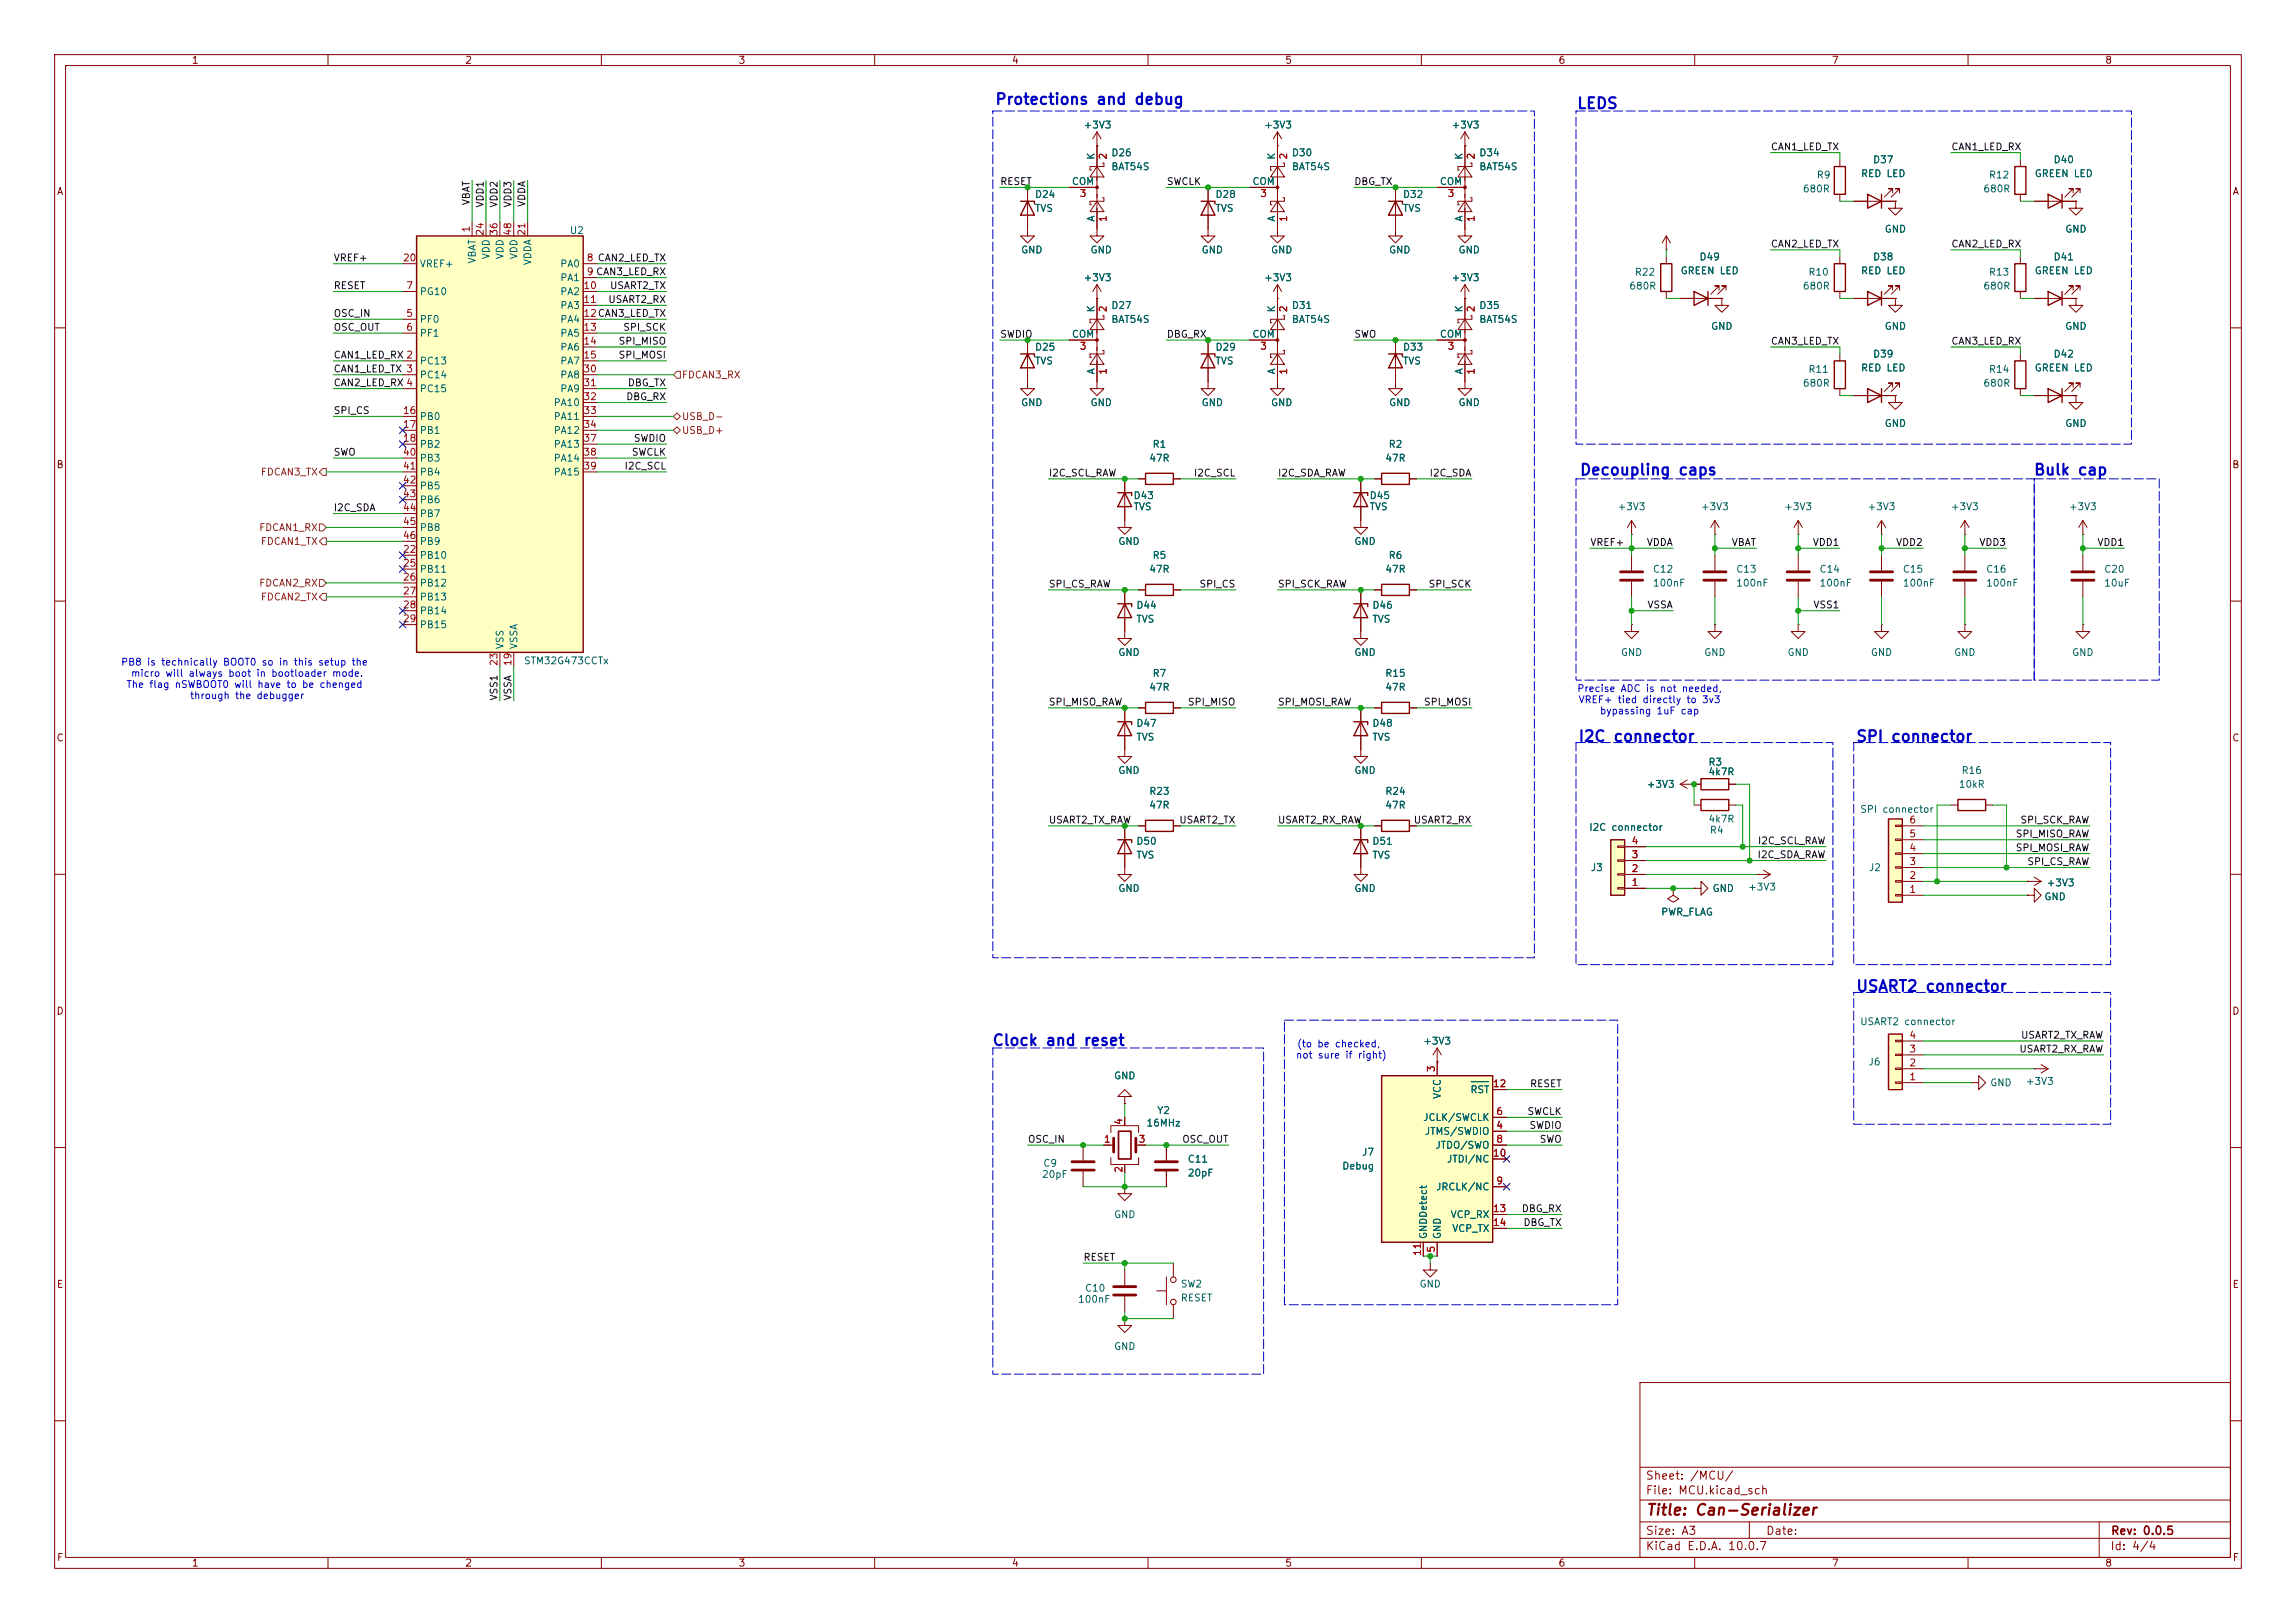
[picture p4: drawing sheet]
<svg xmlns="http://www.w3.org/2000/svg" width="420mm" height="297mm" viewBox="0 0 420 297" stroke-linecap="round" stroke-linejoin="round" font-family="sans-serif">
<defs><g id="words">
<g font-size="2" fill="#0000c2">
<text x="181.9" y="19.6">Protections and debug</text>
<text x="288.4" y="20.4">LEDS</text>
<text x="288.9" y="87.5">Decoupling caps</text>
<text x="371.9" y="87.5">Bulk cap</text>
<text x="288.6" y="136.2">I2C connector</text>
<text x="339.4" y="136.2">SPI connector</text>
<text x="339.4" y="182">USART2 connector</text>
<text x="181.4" y="191.9">Clock and reset</text>
</g>
<text font-size="2" fill="#840000" x="301" y="277.8">Title: Can-Serializer</text>
<g font-size="1.5" fill="#840000">
<text x="300.9" y="273.8">File: MCU.kicad_sch</text>
<text x="300.9" y="271.1">Sheet: /MCU/</text>
<text x="300.9" y="281.2">Size: A3</text>
<text x="322.9" y="281.2">Date:</text>
<text x="386" y="281.2">Rev: 0.0.5</text>
<text x="300.9" y="284">KiCad E.D.A. 10.0.7</text>
<text x="385.9" y="284">Id: 4/4</text>
</g>
<g font-size="1.3" fill="#840000">
<text x="35" y="12">1</text>
<text x="85" y="12">2</text>
<text x="135" y="12">3</text>
<text x="185" y="12">4</text>
<text x="235" y="12">5</text>
<text x="285" y="12">6</text>
<text x="335" y="12">7</text>
<text x="385" y="12">8</text>
<text x="10.3" y="36">A</text>
<text x="408.3" y="36">A</text>
<text x="10.2" y="86">B</text>
<text x="408.2" y="86">B</text>
<text x="10.2" y="136">C</text>
<text x="408.2" y="136">C</text>
<text x="10.2" y="186">D</text>
<text x="408.2" y="186">D</text>
<text x="10.3" y="236">E</text>
<text x="408.3" y="236">E</text>
<text x="10.3" y="286">F</text>
<text x="35" y="287">1</text>
<text x="85" y="287">2</text>
<text x="135" y="287">3</text>
<text x="185" y="287">4</text>
<text x="235" y="287">5</text>
<text x="285" y="287">6</text>
<text x="335" y="287">7</text>
<text x="385" y="287">8</text>
<text x="408.3" y="286">F</text>
</g>
<g font-size="1.3" fill="#006464">
<text x="198.1" y="23.8">+3V3</text>
<text x="231.1" y="23.8">+3V3</text>
<text x="265.4" y="23.8">+3V3</text>
<text x="200.5" y="29.3" transform="rotate(-90 200.5 29.3)">K</text>
<text x="203.2" y="28.9">D26</text>
<text x="233.5" y="29.3" transform="rotate(-90 233.5 29.3)">K</text>
<text x="236.2" y="28.9">D30</text>
<text x="267.8" y="29.3" transform="rotate(-90 267.8 29.3)">K</text>
<text x="270.5" y="28.9">D34</text>
<text x="196" y="34.2">COM</text>
<text x="203.2" y="31.4">BAT54S</text>
<text x="229" y="34.2">COM</text>
<text x="236.2" y="31.4">BAT54S</text>
<text x="263.3" y="34.2">COM</text>
<text x="270.5" y="31.4">BAT54S</text>
<text x="329.7" y="35.5">680R</text>
<text x="332.2" y="33">R9</text>
<text x="340.3" y="32.7">RED LED</text>
<text x="342.5" y="30.2">D37</text>
<text x="362.7" y="35.5">680R</text>
<text x="363.7" y="33">R12</text>
<text x="372.1" y="32.7">GREEN LED</text>
<text x="375.5" y="30.2">D40</text>
<text x="189.2" y="36.5">D24</text>
<text x="189.2" y="39.1">TVS</text>
<text x="200.5" y="40.7" transform="rotate(-90 200.5 40.7)">A</text>
<text x="222.2" y="36.5">D28</text>
<text x="222.2" y="39.1">TVS</text>
<text x="233.5" y="40.7" transform="rotate(-90 233.5 40.7)">A</text>
<text x="256.5" y="36.5">D32</text>
<text x="256.5" y="39.1">TVS</text>
<text x="267.8" y="40.7" transform="rotate(-90 267.8 40.7)">A</text>
<text x="89.9" y="47.5" transform="rotate(-90 89.9 47.5)">VDD</text>
<text x="92.4" y="47.5" transform="rotate(-90 92.4 47.5)">VDD</text>
<text x="94.9" y="47.5" transform="rotate(-90 94.9 47.5)">VDD</text>
<text x="104.1" y="43.1">U2</text>
<text x="186.7" y="46.7">GND</text>
<text x="199.4" y="46.7">GND</text>
<text x="219.7" y="46.7">GND</text>
<text x="232.4" y="46.7">GND</text>
<text x="254" y="46.7">GND</text>
<text x="266.7" y="46.7">GND</text>
<text x="310.8" y="48">D49</text>
<text x="342.5" y="48">D38</text>
<text x="344.6" y="42.9">GND</text>
<text x="375.5" y="48">D41</text>
<text x="377.7" y="42.9">GND</text>
<text x="76.7" y="49.2">VREF+</text>
<text x="87.3" y="48.3" transform="rotate(-90 87.3 48.3)">VBAT</text>
<text x="97.5" y="48.6" transform="rotate(-90 97.5 48.6)">VDDA</text>
<text x="102.4" y="49.2">PA0</text>
<text x="102.4" y="51.8">PA1</text>
<text x="198.1" y="51.8">+3V3</text>
<text x="231.1" y="51.8">+3V3</text>
<text x="265.4" y="51.8">+3V3</text>
<text x="297.9" y="53.3">680R</text>
<text x="298.9" y="50.7">R22</text>
<text x="307.3" y="50.5">GREEN LED</text>
<text x="329.7" y="53.3">680R</text>
<text x="330.7" y="50.7">R10</text>
<text x="340.3" y="50.5">RED LED</text>
<text x="362.7" y="53.3">680R</text>
<text x="363.7" y="50.7">R13</text>
<text x="372.1" y="50.5">GREEN LED</text>
<text x="76.7" y="59.4">PF0</text>
<text x="76.7" y="54.3">PG10</text>
<text x="102.4" y="54.3">PA2</text>
<text x="102.4" y="56.8">PA3</text>
<text x="102.4" y="59.4">PA4</text>
<text x="200.5" y="57.3" transform="rotate(-90 200.5 57.3)">K</text>
<text x="203.2" y="56.8">D27</text>
<text x="203.2" y="59.4">BAT54S</text>
<text x="233.5" y="57.3" transform="rotate(-90 233.5 57.3)">K</text>
<text x="236.2" y="56.8">D31</text>
<text x="236.2" y="59.4">BAT54S</text>
<text x="267.8" y="57.3" transform="rotate(-90 267.8 57.3)">K</text>
<text x="270.5" y="56.8">D35</text>
<text x="270.5" y="59.4">BAT54S</text>
<text x="76.7" y="61.9">PF1</text>
<text x="102.4" y="61.9">PA5</text>
<text x="102.4" y="64.5">PA6</text>
<text x="189.2" y="64.5">D25</text>
<text x="196" y="62.1">COM</text>
<text x="222.2" y="64.5">D29</text>
<text x="229" y="62.1">COM</text>
<text x="256.5" y="64.5">D33</text>
<text x="263.3" y="62.1">COM</text>
<text x="312.9" y="60.7">GND</text>
<text x="342.5" y="65.7">D39</text>
<text x="344.6" y="60.7">GND</text>
<text x="375.5" y="65.7">D42</text>
<text x="377.7" y="60.7">GND</text>
<text x="76.7" y="67">PC13</text>
<text x="76.7" y="69.5">PC14</text>
<text x="102.4" y="67">PA7</text>
<text x="102.4" y="69.5">PA8</text>
<text x="189.2" y="67">TVS</text>
<text x="200.5" y="68.6" transform="rotate(-90 200.5 68.6)">A</text>
<text x="222.2" y="67">TVS</text>
<text x="233.5" y="68.6" transform="rotate(-90 233.5 68.6)">A</text>
<text x="256.5" y="67">TVS</text>
<text x="267.8" y="68.6" transform="rotate(-90 267.8 68.6)">A</text>
<text x="329.7" y="71.1">680R</text>
<text x="330.7" y="68.5">R11</text>
<text x="340.3" y="68.3">RED LED</text>
<text x="362.7" y="71.1">680R</text>
<text x="363.7" y="68.5">R14</text>
<text x="372.1" y="68.3">GREEN LED</text>
<text x="76.7" y="72.1">PC15</text>
<text x="76.7" y="77.2">PB0</text>
<text x="101.2" y="74.6">PA10</text>
<text x="101.2" y="77.2">PA11</text>
<text x="102.4" y="72.1">PA9</text>
<text x="186.7" y="74.6">GND</text>
<text x="199.4" y="74.6">GND</text>
<text x="219.7" y="74.6">GND</text>
<text x="232.4" y="74.6">GND</text>
<text x="254" y="74.6">GND</text>
<text x="266.7" y="74.6">GND</text>
<text x="76.7" y="79.7">PB1</text>
<text x="76.7" y="82.2">PB2</text>
<text x="101.2" y="79.7">PA12</text>
<text x="101.2" y="82.2">PA13</text>
<text x="210.7" y="82.2">R1</text>
<text x="253.9" y="82.2">R2</text>
<text x="344.6" y="78.4">GND</text>
<text x="377.7" y="78.4">GND</text>
<text x="76.7" y="84.8">PB3</text>
<text x="76.7" y="87.3">PB4</text>
<text x="76.7" y="89.9">PB5</text>
<text x="101.2" y="84.8">PA14</text>
<text x="101.2" y="87.3">PA15</text>
<text x="210.1" y="84.8">47R</text>
<text x="253.3" y="84.8">47R</text>
<text x="76.7" y="92.4">PB6</text>
<text x="76.7" y="94.9">PB7</text>
<text x="207.2" y="91.6">D43</text>
<text x="207.2" y="93.7">TVS</text>
<text x="250.4" y="91.6">D45</text>
<text x="250.4" y="93.7">TVS</text>
<text x="295.8" y="93.7">+3V3</text>
<text x="311" y="93.7">+3V3</text>
<text x="326.3" y="93.7">+3V3</text>
<text x="341.5" y="93.7">+3V3</text>
<text x="356.7" y="93.7">+3V3</text>
<text x="378.3" y="93.7">+3V3</text>
<text x="76.7" y="97.5">PB8</text>
<text x="76.7" y="100">PB9</text>
<text x="204.5" y="100">GND</text>
<text x="247.6" y="100">GND</text>
<text x="76.7" y="102.6">PB10</text>
<text x="76.7" y="105.1">PB11</text>
<text x="76.7" y="107.6">PB12</text>
<text x="210.1" y="105.1">47R</text>
<text x="210.7" y="102.6">R5</text>
<text x="253.3" y="105.1">47R</text>
<text x="253.9" y="102.6">R6</text>
<text x="302.2" y="105.1">C12</text>
<text x="302.2" y="107.6">100nF</text>
<text x="317.5" y="105.1">C13</text>
<text x="317.5" y="107.6">100nF</text>
<text x="332.7" y="105.1">C14</text>
<text x="332.7" y="107.6">100nF</text>
<text x="348" y="105.1">C15</text>
<text x="348" y="107.6">100nF</text>
<text x="363.2" y="105.1">C16</text>
<text x="363.2" y="107.6">100nF</text>
<text x="384.8" y="105.1">C20</text>
<text x="384.8" y="107.6">10uF</text>
<text x="76.7" y="110.2">PB13</text>
<text x="76.7" y="112.7">PB14</text>
<text x="207.8" y="111.7">D44</text>
<text x="250.9" y="111.7">D46</text>
<text x="76.7" y="115.3">PB15</text>
<text x="92.4" y="118.9" transform="rotate(-90 92.4 118.9)">VSS</text>
<text x="94.9" y="118.9" transform="rotate(-90 94.9 118.9)">VSSA</text>
<text x="207.8" y="114.2">TVS</text>
<text x="250.9" y="114.2">TVS</text>
<text x="95.7" y="121.9">STM32G473CCTx</text>
<text x="204.5" y="120.3">GND</text>
<text x="210.7" y="124.2">R7</text>
<text x="247.6" y="120.3">GND</text>
<text x="253.3" y="124.2">R15</text>
<text x="296.4" y="120.3">GND</text>
<text x="311.6" y="120.3">GND</text>
<text x="326.9" y="120.3">GND</text>
<text x="342.1" y="120.3">GND</text>
<text x="357.3" y="120.3">GND</text>
<text x="378.9" y="120.3">GND</text>
<text x="210.1" y="126.7">47R</text>
<text x="253.3" y="126.7">47R</text>
<text x="207.8" y="133.3">D47</text>
<text x="207.8" y="135.8">TVS</text>
<text x="250.9" y="133.3">D48</text>
<text x="250.9" y="135.8">TVS</text>
<text x="204.5" y="141.9">GND</text>
<text x="247.6" y="141.9">GND</text>
<text x="312.4" y="140.4">R3</text>
<text x="312.4" y="142.2">4k7R</text>
<text x="358.7" y="141.9">R16</text>
<text x="210.1" y="145.7">R23</text>
<text x="210.1" y="148.3">47R</text>
<text x="253.3" y="145.7">R24</text>
<text x="253.3" y="148.3">47R</text>
<text x="301.1" y="144.5">+3V3</text>
<text x="340.2" y="149">SPI connector</text>
<text x="358.2" y="144.5">10kR</text>
<text x="207.8" y="154.9">D50</text>
<text x="250.9" y="154.9">D51</text>
<text x="290.6" y="152.3">I2C connector</text>
<text x="312.4" y="150.8">4k7R</text>
<text x="312.7" y="152.9">R4</text>
<text x="207.8" y="157.4">TVS</text>
<text x="250.9" y="157.4">TVS</text>
<text x="290.9" y="159.7">J3</text>
<text x="341.8" y="159.7">J2</text>
<text x="204.5" y="163.5">GND</text>
<text x="247.6" y="163.5">GND</text>
<text x="303.8" y="167.8">PWR_FLAG</text>
<text x="313.2" y="163.5">GND</text>
<text x="319.7" y="163.3">+3V3</text>
<text x="373.9" y="165">GND</text>
<text x="374.3" y="162.5">+3V3</text>
<text x="260.2" y="191.5">+3V3</text>
<text x="340.2" y="187.9">USART2 connector</text>
<text x="203.7" y="197.8">GND</text>
<text x="341.7" y="195.3">J6</text>
<text x="263.9" y="201.2" transform="rotate(-90 263.9 201.2)">VCC</text>
<text x="268.9" y="200.4">RST</text>
<text x="364" y="199.1">GND</text>
<text x="370.5" y="198.8">+3V3</text>
<text x="209.6" y="206.4">16MHz</text>
<text x="211.6" y="204.2">Y2</text>
<text x="260.2" y="205.4">JCLK/SWCLK</text>
<text x="260.5" y="208">JTMS/SWDIO</text>
<text x="190.5" y="215.8">20pF</text>
<text x="190.7" y="213.8">C9</text>
<text x="217.2" y="213.1">C11</text>
<text x="217.2" y="215.6">20pF</text>
<text x="245.4" y="214.3">Debug</text>
<text x="249" y="211.8">J7</text>
<text x="262.5" y="210.5">JTDO/SWO</text>
<text x="264.6" y="213.1">JTDI/NC</text>
<text x="262.6" y="218.1">JRCLK/NC</text>
<text x="203.7" y="223.2">GND</text>
<text x="261.3" y="226.8" transform="rotate(-90 261.3 226.8)">GNDDetect</text>
<text x="263.9" y="226.8" transform="rotate(-90 263.9 226.8)">GND</text>
<text x="265.2" y="223.2">VCP_RX</text>
<text x="265.5" y="225.8">VCP_TX</text>
<text x="197.1" y="238.7">100nF</text>
<text x="198.4" y="236.7">C10</text>
<text x="215.9" y="235.9">SW2</text>
<text x="215.9" y="238.5">RESET</text>
<text x="259.6" y="235.9">GND</text>
<text x="203.7" y="247.3">GND</text>
</g>
<g font-size="1.3" fill="#a90000">
<text x="202.7" y="29.3" transform="rotate(-90 202.7 29.3)">2</text>
<text x="235.7" y="29.3" transform="rotate(-90 235.7 29.3)">2</text>
<text x="270" y="29.3" transform="rotate(-90 270 29.3)">2</text>
<text x="197.4" y="36.4">3</text>
<text x="202.7" y="40.7" transform="rotate(-90 202.7 40.7)">1</text>
<text x="230.4" y="36.4">3</text>
<text x="235.7" y="40.7" transform="rotate(-90 235.7 40.7)">1</text>
<text x="264.7" y="36.4">3</text>
<text x="270" y="40.7" transform="rotate(-90 270 40.7)">1</text>
<text x="86.2" y="42.6" transform="rotate(-90 86.2 42.6)">1</text>
<text x="88.8" y="43.2" transform="rotate(-90 88.8 43.2)">24</text>
<text x="91.3" y="43.2" transform="rotate(-90 91.3 43.2)">36</text>
<text x="93.8" y="43.2" transform="rotate(-90 93.8 43.2)">48</text>
<text x="96.4" y="43.2" transform="rotate(-90 96.4 43.2)">21</text>
<text x="73.6" y="48.1">20</text>
<text x="74.2" y="53.2">7</text>
<text x="106.6" y="53.2">10</text>
<text x="107.2" y="48.1">8 CAN2_LED_TX</text>
<text x="107.2" y="50.7">9 CAN3_LED_RX</text>
<text x="74.2" y="58.3">5</text>
<text x="106.6" y="55.7">11</text>
<text x="106.6" y="58.3">12CAN3_LED_TX</text>
<text x="202.7" y="57.2" transform="rotate(-90 202.7 57.2)">2</text>
<text x="235.7" y="57.2" transform="rotate(-90 235.7 57.2)">2</text>
<text x="270" y="57.2" transform="rotate(-90 270 57.2)">2</text>
<text x="74.2" y="60.8">6</text>
<text x="106.6" y="60.8">13</text>
<text x="106.6" y="63.4">14</text>
<text x="106.6" y="65.9">15</text>
<text x="197.4" y="64.3">3</text>
<text x="230.4" y="64.3">3</text>
<text x="264.7" y="64.3">3</text>
<text x="106.6" y="68.4">30</text>
<text x="106.6" y="71">31</text>
<text x="202.7" y="68.7" transform="rotate(-90 202.7 68.7)">1</text>
<text x="235.7" y="68.7" transform="rotate(-90 235.7 68.7)">1</text>
<text x="270" y="68.7" transform="rotate(-90 270 68.7)">1</text>
<text x="73.6" y="76.1">16</text>
<text x="106.6" y="73.5">32</text>
<text x="106.6" y="76.1">33</text>
<text x="73.6" y="78.6">17</text>
<text x="73.6" y="81.1">18</text>
<text x="73.6" y="83.7">40</text>
<text x="106.6" y="78.6">34</text>
<text x="106.6" y="81.1">37</text>
<text x="106.6" y="83.7">38</text>
<text x="73.6" y="86.2">41</text>
<text x="73.6" y="88.8">42</text>
<text x="106.6" y="86.2">39</text>
<text x="73.6" y="91.3">43</text>
<text x="73.6" y="93.8">44</text>
<text x="73.6" y="101.5">22</text>
<text x="73.6" y="96.4">45</text>
<text x="73.6" y="98.9">46</text>
<text x="73.6" y="104">25</text>
<text x="73.6" y="106.5">26</text>
<text x="73.6" y="109.1">27</text>
<text x="73.6" y="111.6">28</text>
<text x="73.6" y="114.2">29</text>
<text x="91.3" y="122" transform="rotate(-90 91.3 122)">23</text>
<text x="93.8" y="122" transform="rotate(-90 93.8 122)">19</text>
<text x="298.4" y="154.8">4</text>
<text x="349.2" y="153.5">5</text>
<text x="349.2" y="151">6</text>
<text x="298.4" y="159.9">2</text>
<text x="298.4" y="157.3">3</text>
<text x="349.2" y="161.2">2</text>
<text x="349.2" y="158.6">3</text>
<text x="349.2" y="156.1">4</text>
<text x="298.4" y="162.4">1</text>
<text x="349.2" y="163.7">1</text>
<text x="349.2" y="190.4">4</text>
<text x="262.8" y="196.3" transform="rotate(-90 262.8 196.3)">3</text>
<text x="349.2" y="198">1</text>
<text x="349.2" y="195.4">2</text>
<text x="349.2" y="192.9">3</text>
<text x="273" y="199.3">12</text>
<text x="201.8" y="209.4">1</text>
<text x="205.6" y="206" transform="rotate(-90 205.6 206)">4</text>
<text x="208.2" y="209.4">3</text>
<text x="273.6" y="206.9">4</text>
<text x="273.6" y="204.3">6</text>
<text x="273.6" y="209.4">8</text>
<text x="205.6" y="214.7" transform="rotate(-90 205.6 214.7)">2</text>
<text x="273" y="212">10</text>
<text x="273.6" y="217">9</text>
<text x="273" y="222.1">13</text>
<text x="273" y="224.7">14</text>
<text x="260.2" y="229.9" transform="rotate(-90 260.2 229.9)">11</text>
<text x="262.8" y="229.3" transform="rotate(-90 262.8 229.3)">5</text>
</g>
<g font-size="1.3" fill="#0f0f0f">
<text x="323.8" y="27.8">CAN1_LED_TX</text>
<text x="356.8" y="27.8">CAN1_LED_RX</text>
<text x="182.9" y="34.2">RESET</text>
<text x="213.3" y="34.2">SWCLK</text>
<text x="247.6" y="34.2">DBG_TX</text>
<text x="86.2" y="37.7" transform="rotate(-90 86.2 37.7)">VBAT</text>
<text x="88.8" y="38.1" transform="rotate(-90 88.8 38.1)">VDD1</text>
<text x="91.3" y="38.1" transform="rotate(-90 91.3 38.1)">VDD2</text>
<text x="93.9" y="38.1" transform="rotate(-90 93.9 38.1)">VDD3</text>
<text x="96.4" y="38" transform="rotate(-90 96.4 38)">VDDA</text>
<text x="323.8" y="45.6">CAN2_LED_TX</text>
<text x="356.8" y="45.6">CAN2_LED_RX</text>
<text x="60.9" y="48.1">VREF+</text>
<text x="60.9" y="53.2">RESET</text>
<text x="111.5" y="53.2">USART2_TX</text>
<text x="60.9" y="58.3">OSC_IN</text>
<text x="111.2" y="55.8">USART2_RX</text>
<text x="60.9" y="65.9">CAN1_LED_RX 2</text>
<text x="60.9" y="60.8">OSC_OUT</text>
<text x="113" y="65.9">SPI_MOSI</text>
<text x="113" y="63.4">SPI_MISO</text>
<text x="113.9" y="60.8">SPI_SCK</text>
<text x="182.9" y="62.1">SWDIO</text>
<text x="213.3" y="62.1">DBG_RX</text>
<text x="247.6" y="62.1">SWO</text>
<text x="323.8" y="63.4">CAN3_LED_TX</text>
<text x="356.8" y="63.4">CAN3_LED_RX</text>
<text x="60.9" y="68.5">CAN1_LED_TX 3</text>
<text x="60.9" y="71">CAN2_LED_RX 4</text>
<text x="114.7" y="71">DBG_TX</text>
<text x="60.9" y="76.1">SPI_CS</text>
<text x="114.4" y="73.5">DBG_RX</text>
<text x="60.9" y="83.7">SWO</text>
<text x="115.5" y="83.7">SWCLK</text>
<text x="115.8" y="81.2">SWDIO</text>
<text x="114.1" y="86.2">I2C_SCL</text>
<text x="191.7" y="87.5">I2C_SCL_RAW</text>
<text x="218.3" y="87.5">I2C_SCL</text>
<text x="233.7" y="87.5">I2C_SDA_RAW</text>
<text x="261.4" y="87.5">I2C_SDA</text>
<text x="60.9" y="93.9">I2C_SDA</text>
<text x="290.8" y="100.2">VREF+</text>
<text x="301.1" y="100.2">VDDA</text>
<text x="316.7" y="100.2">VBAT</text>
<text x="331.5" y="100.2">VDD1</text>
<text x="346.7" y="100.2">VDD2</text>
<text x="362" y="100.2">VDD3</text>
<text x="383.6" y="100.2">VDD1</text>
<text x="191.7" y="107.8">SPI_CS_RAW</text>
<text x="219.3" y="107.8">SPI_CS</text>
<text x="233.7" y="107.8">SPI_SCK_RAW</text>
<text x="261.2" y="107.8">SPI_SCK</text>
<text x="301.2" y="111.6">VSSA</text>
<text x="331.6" y="111.6">VSS1</text>
<text x="91.3" y="128.3" transform="rotate(-90 91.3 128.3)">VSS1</text>
<text x="93.9" y="128.3" transform="rotate(-90 93.9 128.3)">VSSA</text>
<text x="191.7" y="129.4">SPI_MISO_RAW</text>
<text x="217.2" y="129.4">SPI_MISO</text>
<text x="233.7" y="129.4">SPI_MOSI_RAW</text>
<text x="260.4" y="129.4">SPI_MOSI</text>
<text x="191.7" y="151">USART2_TX_RAW</text>
<text x="215.6" y="151">USART2_TX</text>
<text x="233.7" y="151">USART2_RX_RAW</text>
<text x="258.5" y="151">USART2_RX</text>
<text x="321.4" y="154.8">I2C_SCL_RAW</text>
<text x="368.6" y="153.5">SPI_MISO_RAW</text>
<text x="369.5" y="151">SPI_SCK_RAW</text>
<text x="321.4" y="157.4">I2C_SDA_RAW</text>
<text x="368.6" y="156.1">SPI_MOSI_RAW</text>
<text x="370.7" y="158.6">SPI_CS_RAW</text>
<text x="369.6" y="190.4">USART2_TX_RAW</text>
<text x="369.3" y="192.9">USART2_RX_RAW</text>
<text x="279.8" y="199.3">RESET</text>
<text x="187.9" y="209.4">OSC_IN</text>
<text x="216.2" y="209.4">OSC_OUT</text>
<text x="279.3" y="204.3">SWCLK</text>
<text x="279.7" y="206.9">SWDIO</text>
<text x="281.5" y="209.4">SWO</text>
<text x="278.3" y="222.1">DBG_RX</text>
<text x="278.6" y="224.7">DBG_TX</text>
<text x="198.1" y="231">RESET</text>
</g>
<g font-size="1.3" fill="#725600">
<text x="124.6" y="69.5">FDCAN3_RX</text>
<text x="124.6" y="77.2">USB_D-</text>
<text x="124.6" y="79.7">USB_D+</text>
<text x="47.6" y="87.3">FDCAN3_TX</text>
<text x="47.3" y="97.5">FDCAN1_RX</text>
<text x="47.6" y="100">FDCAN1_TX</text>
<text x="47.3" y="107.6">FDCAN2_RX</text>
<text x="47.6" y="110.2">FDCAN2_TX</text>
</g>
<g font-size="1.3" fill="#0000c2">
<text x="22" y="122.1">PB8 is technically BOOT0 so in this setup the</text>
<text x="23.9" y="124.2">micro will always boot in bootloader mode.</text>
<text x="23" y="126.2">The flag nSWBOOT0 will have to be chenged</text>
<text x="34.7" y="128.2">through the debugger</text>
<text x="288.4" y="126.9">Precise ADC is not needed,</text>
<text x="288.7" y="129">VREF+ tied directly to 3v3</text>
<text x="292.6" y="131">bypassing 1uF cap</text>
<text x="237.2" y="192">(to be checked,</text>
<text x="237" y="194">not sure if right)</text>
</g>
</g></defs>
<g fill="none" stroke="#840000" stroke-width=".18">
<path d="M10 10h400v277h-400zM12 12h396v273h-396zM60 10v2M110 10v2M160 10v2M210 10v2M260 10v2M310 10v2M360 10v2M233.7 26.7h.1M233.7 24.1l-.8 1.3M233.7 24.1l.7 1.3"/>
<path d="M233.7 24.1v2.6M262.9 34.3h5.1M268 36.8l1.2 1.9h-2.5zM268 30.5l1.2 1.9h-2.5zM268 26.7v15.2M269 36.2h.2v.6h-2.5v.7h.3M269 29.8h.2v.7h-2.5v.6h.3M221 41.9v1.3h-1.3l1.3 1.3 1.2-1.3h-1.2M10 60h2M408 60h2M10 110h2M298.4 101.6v2.8"/>
<path d="M298.4 106.4v2.8M328.9 101.6v2.8M328.9 106.4v2.8M408 110h2M10 160h2M408 160h2M10 210h2M408 210h2M300 253h108v32h-108zM10 260h2M300 278.5h108M300 274.5h108"/>
<path d="M300 268.5h108M320 278.5v3M384 278.5v6.5M408 260h2M60 285v2M110 285v2M160 285v2M210 285v2M260 285v2M300 281.5h108M310 285v2M360 285v2"/>
</g>
<circle cx="268" cy="34.3" r=".25" fill="#840000" stroke="#840000" stroke-width=".18"/>
<path d="M296.4 104.6h4.1M296.4 106.2h4.1M326.9 104.6h4.1M326.9 106.2h4.1" fill="none" stroke="#840000" stroke-width=".51"/>
<path d="M252.7 196.9h20.3v30.4h-20.3z" fill="#ffffc2"/>
<path d="M254 36.8h2.5v.5M255.3 36.8l1.2 2.6h-2.5zM254 64.8h2.5v.5M255.3 64.8l1.2 2.5h-2.5zM252.7 86.6h5.1v2h-5.1zM247.6 110.5h2.6v.5M248.9 110.5l1.3 2.5h-2.6zM204.5 132.1h2.5v.5M205.7 132.1l1.3 2.5h-2.5zM209.5 128.5h5.1v2.1h-5.1zM252.7 128.5h5.1v2.1h-5.1zM252.7 196.9h20.3v30.4h-20.3z" fill="none" stroke="#840000" stroke-width=".25"/>
<g fill="none" stroke="#840000" stroke-width=".18">
<path d="M255.3 34.3v8.9h-1.3l1.3 1.3 1.2-1.3h-1.2M268 26.7h.1M268 24.1v2.6M268 24.1l-.8 1.3M268 24.1l.7 1.3M233.7 41.9v1.3h-1.3l1.3 1.3 1.2-1.3h-1.2M268 54.6h.1M268 52.1v19h-1.3l1.3 1.3 1.2-1.3h-1.2M268 58.4l1.2 1.9h-2.5zM268 52.1l-.8 1.2M268 52.1l.7 1.2M269 57.8h.2v.6h-2.5v.7h.3"/>
<path d="M255.3 62.2v8.9h-1.3l1.3 1.3 1.2-1.3h-1.2M262.9 62.2h5.1M268 64.8l1.2 1.9h-2.5zM269 64.1h.2v.7h-2.5v.6h.3M248.9 95.3v1.2h-1.3l1.3 1.3 1.3-1.3h-1.3M251.5 87.6h1.2M257.8 87.6h1.3M298.4 97.8h.1M298.4 95.3l-.7 1.2M298.4 95.3l.8 1.2M298.4 95.3v2.5M313.7 97.8h.1"/>
<path d="M313.7 95.3v2.5M313.7 95.3l-.8 1.2M313.7 95.3l.8 1.2M328.9 97.8h.1M328.9 95.3l-.7 1.2M328.9 95.3l.8 1.2M328.9 95.3v2.5M205.7 115.6v1.2h-1.2l1.2 1.3 1.3-1.3h-1.3M248.9 108v8.8h-1.3l1.3 1.3 1.3-1.3h-1.3M313.7 101.6v2.8M313.7 106.4v2.8M205.7 129.5v8.9h-1.2l1.2 1.3 1.3-1.3h-1.3"/>
<path d="M208.3 129.5h1.2M214.6 129.5h1.3M251.5 129.5h1.2M257.8 129.5h1.3M262.9 194.3h.1M262.9 191.8v5.1M262.9 191.8l-.8 1.2M262.9 191.8l.8 1.2M273 199.4h2.6M205.7 217.2v1.2h1.3l-1.3 1.3-1.2-1.3h1.2M205.7 217.2h.1M205.7 200.7h1.3l-1.3-1.3-1.2 1.3h1.2v1.2"/>
<path d="M205.7 201.9h.1M213.4 209.6v2.7M213.4 214.4v2.8M273 207h2.6M273 204.5h2.6M273 209.6h2.6M273 217.2h2.6M273 212.1h2.6M205.7 232.4v2.8M205.7 237.2v2.8M211.6 236.2h1.8M213.4 233.7v5.1"/>
<path d="M214.6 231.1v2.6M214.6 238.8v2.5M260.3 227.3v2.6M261.6 231.1v1.3h-1.3l1.3 1.3 1.3-1.3h-1.3M262.9 227.3v2.6M273 222.2h2.6M273 224.8h2.6M205.7 241.3v1.3h1.3l-1.3 1.2-1.2-1.2h1.2M205.7 241.3h.1"/>
<circle cx="214.6" cy="234.2" r=".51"/>
<circle cx="214.6" cy="238.3" r=".51"/>
</g>
<path d="M269.1 197.9h3.2" fill="none" stroke="#006464" stroke-width=".18"/>
<path d="M311.7 104.6h4M311.7 106.2h4M211.3 212.6h4.1M211.3 214.1h4.1M203.7 235.5h4.1M203.7 237h4.1" fill="none" stroke="#840000" stroke-width=".51"/>
<circle cx="268" cy="62.2" r=".25" fill="#840000" stroke="#840000" stroke-width=".18"/>
<path d="M76.2 43.2h30.5v76.2h-30.5z" fill="#ffffc2"/>
<g fill="none" stroke="#840000" stroke-width=".25">
<path d="M186.7 36.8h2.5v.5M188 36.8l1.2 2.6h-2.5zM219.7 36.8h2.5v.5M221 36.8l1.2 2.6h-2.5zM335.5 30.5h2.1v5.1h-2.1zM341.6 35.6l2.6 1.2-2.6 1.3zM344.2 35.6v2.5M368.6 30.5h2v5.1h-2zM374.6 35.6l2.6 1.2-2.6 1.3zM377.2 35.6v2.5M76.2 43.2h30.5v76.2h-30.5zM303.8 48.3h2v5h-2z"/>
<path d="M309.9 53.3l2.5 1.3-2.5 1.3zM312.4 53.3v2.6M335.5 48.3h2.1v5h-2.1zM341.6 53.3l2.6 1.3-2.6 1.3zM344.2 53.3v2.6M368.6 48.3h2v5h-2zM374.6 53.3l2.6 1.3-2.6 1.3zM377.2 53.3v2.6M186.7 64.8h2.5v.5M188 64.8l1.2 2.5h-2.5zM219.7 64.8h2.5v.5M221 64.8l1.2 2.5h-2.5z"/>
<path d="M335.5 66h2.1v5.1h-2.1zM341.6 71.1l2.6 1.3-2.6 1.3zM344.2 71.1v2.6M368.6 66h2v5.1h-2zM374.6 71.1l2.6 1.3-2.6 1.3zM377.2 71.1v2.6M204.5 90.2h2.5v.5M205.7 90.2l1.3 2.5h-2.5zM209.5 86.6h5.1v2h-5.1zM247.6 90.2h2.6v.5M248.9 90.2l1.3 2.5h-2.6zM204.5 110.5h2.5v.5"/>
<path d="M205.7 110.5l1.3 2.5h-2.5zM209.5 106.9h5.1v2.1h-5.1zM252.7 106.9h5.1v2.1h-5.1zM247.6 132.1h2.6v.5M248.9 132.1l1.3 2.5h-2.6zM204.5 153.7h2.5v.5M205.7 153.7l1.3 2.5h-2.5zM209.5 150.1h5.1v2h-5.1zM247.6 153.7h2.6v.5M248.9 153.7l1.3 2.5h-2.6zM252.7 150.1h5.1v2h-5.1zM311.1 146.3h5.1v2h-5.1z"/>
<path d="M311.1 142.5h5.1v2h-5.1z"/>
</g>
<g fill="none" stroke="#840000" stroke-width=".18">
<path d="M188 34.3v8.9h-1.3l1.3 1.3 1.2-1.3h-1.2M195.6 34.3h5.1M200.7 24.1v19.1h-1.3l1.3 1.3 1.2-1.3h-1.2M200.7 26.7h.1M200.7 36.8l1.2 1.9h-2.5zM200.7 30.5l1.2 1.9h-2.5zM200.7 24.1l-.8 1.3M200.7 24.1l.7 1.3M201.7 36.2h.2v.6h-2.5v.7h.2M201.7 29.8h.2v.7h-2.5v.6h.2M221 34.3v7.6M228.6 34.3h5.1"/>
<path d="M233.7 36.8l1.2 1.9h-2.5zM233.7 30.5l1.2 1.9h-2.5zM233.7 26.7v15.2M234.7 36.2h.2v.6h-2.5v.7h.3M234.7 29.8h.2v.7h-2.5v.6h.3M336.5 29.2v1.3M336.5 35.6v1.2M339.1 36.8h7.6M346.2 35.3v-.8h-.8h.8l-1.5 1.6M346.7 36.8v1.3h1.3l-1.3 1.3-1.3-1.3h1.3M346.7 36.8h.1M347.5 35.3v-.8h-.8h.8l-1.6 1.6"/>
<path d="M369.6 29.2v1.3M369.6 35.6v1.2M372.1 36.8h7.6M379.2 35.3v-.8h-.7h.7l-1.5 1.6M379.7 36.8v1.3h1.3l-1.3 1.3-1.2-1.3h1.2M379.7 36.8h.1M380.5 35.3v-.8h-.8h.8l-1.5 1.6M73.7 58.4h2.5M73.7 53.3h2.5M73.7 48.3h2.5M86.4 40.6v2.6M88.9 40.6v2.6"/>
<path d="M91.4 40.6v2.6M94 40.6v2.6M96.5 40.6v2.6M106.7 58.4h2.5M106.7 53.3h2.5M106.7 48.3h2.5M106.7 50.8h2.5M106.7 55.9h2.5M200.7 54.6h.1M200.7 52.1v19h-1.3l1.3 1.3 1.2-1.3h-1.2M200.7 58.4l1.2 1.9h-2.5zM200.7 52.1l-.8 1.2"/>
<path d="M200.7 52.1l.7 1.2M201.7 57.8h.2v.6h-2.5v.7h.2M233.7 58.4l1.2 1.9h-2.5zM233.7 54.6h.1M233.7 52.1v19h-1.3l1.3 1.3 1.2-1.3h-1.2M233.7 52.1l-.8 1.2M233.7 52.1l.7 1.2M234.7 57.8h.2v.6h-2.5v.7h.3M268 41.9v1.3h-1.3l1.3 1.3 1.2-1.3h-1.2M304.8 45.7h.1M304.8 43.2v2.5M304.8 47v1.3"/>
<path d="M304.8 53.3v1.3M304.8 43.2l-.8 1.3M304.8 43.2l.8 1.3M307.3 54.6h7.7M314.5 53.1v-.8h-.8h.8l-1.6 1.5M315 54.6v1.3h1.2l-1.2 1.3-1.3-1.3h1.3M315 54.6h.1M315.7 53.1v-.8h-.7h.7l-1.5 1.5M336.5 47v1.3M336.5 53.3v1.3M339.1 54.6h7.6M346.2 53.1v-.8h-.8h.8l-1.5 1.5"/>
<path d="M346.7 54.6v1.3h1.3l-1.3 1.3-1.3-1.3h1.3M346.7 54.6h.1M347.5 53.1v-.8h-.8h.8l-1.6 1.5M369.6 47v1.3M369.6 53.3v1.3M372.1 54.6h7.6M379.2 53.1v-.8h-.7h.7l-1.5 1.5M379.7 54.6v1.3h1.3l-1.3 1.3-1.2-1.3h1.2M379.7 54.6h.1M380.5 53.1v-.8h-.8h.8l-1.5 1.5M73.7 66h2.5M73.7 68.6h2.5"/>
<path d="M73.7 71.1h2.5M73.7 61h2.5M73.7 76.2h2.5M73.7 78.7h2.5M106.7 66h2.5M106.7 68.6h2.5M106.7 71.1h2.5M106.7 61h2.5M106.7 63.5h2.5M106.7 76.2h2.5M106.7 78.7h2.5M106.7 73.7h2.5"/>
<path d="M188 62.2v8.9h-1.3l1.3 1.3 1.2-1.3h-1.2M195.6 62.2h5.1M200.7 64.8l1.2 1.9h-2.5zM201.7 64.1h.2v.7h-2.5v.6h.2M221 62.2v8.9h-1.3l1.3 1.3 1.2-1.3h-1.2M228.6 62.2h5.1M233.7 64.8l1.2 1.9h-2.5zM234.7 64.1h.2v.7h-2.5v.6h.3M336.5 64.8v1.2M336.5 71.1v1.3M339.1 72.4h7.6M346.2 70.9v-.8h-.8h.8l-1.5 1.5"/>
<path d="M346.7 72.4v1.3h1.3l-1.3 1.2-1.3-1.2h1.3M346.7 72.4h.1M347.5 70.9v-.8h-.8h.8l-1.6 1.5M369.6 64.8v1.2M369.6 71.1v1.3M372.1 72.4h7.6M379.2 70.9v-.8h-.7h.7l-1.5 1.5M379.7 72.4v1.3h1.3l-1.3 1.2-1.2-1.2h1.2M379.7 72.4h.1M380.5 70.9v-.8h-.8h.8l-1.5 1.5M73.7 81.3h2.5M73.7 83.8h2.5"/>
<path d="M73.7 86.4h2.5M73.7 88.9h2.5M73.7 91.4h2.5M73.7 94h2.5M73.7 96.5h2.5M73.7 99.1h2.5M106.7 81.3h2.5M106.7 83.8h2.5M106.7 86.4h2.5M205.7 87.6v8.9h-1.2l1.2 1.3 1.3-1.3h-1.3M208.3 87.6h1.2M214.6 87.6h1.3"/>
<path d="M248.9 87.6v7.7M344.2 97.8h.1M344.2 95.3v2.5M344.2 95.3l-.8 1.2M344.2 95.3l.7 1.2M359.4 97.8h.1M359.4 95.3v2.5M359.4 95.3l-.8 1.2M359.4 95.3l.8 1.2M381 97.8h.1M381 95.3l-.8 1.2M381 95.3l.8 1.2"/>
<path d="M381 95.3v2.5M73.7 101.6h2.5M73.7 104.1h2.5M73.7 106.7h2.5M73.7 109.2h2.5M73.7 111.8h2.5M73.7 114.3h2.5M91.4 119.4v2.5M94 119.4v2.5M205.7 108v7.6M208.3 108h1.2M214.6 108h1.3"/>
<path d="M251.5 108h1.2M257.8 108h1.3M344.2 114.3v1.3h1.2l-1.2 1.2-1.3-1.2h1.3M344.2 114.3h.1M344.2 101.6v2.8M344.2 106.4v2.8M359.4 114.3v1.3h1.3l-1.3 1.2-1.3-1.2h1.3M359.4 114.3h.1M359.4 101.6v2.8M359.4 106.4v2.8M381 114.3v1.3h1.3l-1.3 1.2-1.3-1.2h1.3M381 114.3h.1"/>
<path d="M381 101.6v2.8M381 106.4v2.8M248.9 129.5v8.9h-1.3l1.3 1.3 1.3-1.3h-1.3M205.7 151.1v8.9h-1.2l1.2 1.3 1.3-1.3h-1.3M208.3 151.1h1.2M214.6 151.1h1.3M248.9 151.1v8.9h-1.3l1.3 1.3 1.3-1.3h-1.3M251.5 151.1h1.2M257.8 151.1h1.3M309.9 147.3h1.2M309.9 143.5h1.2M316.2 147.3h1.3"/>
<path d="M316.2 143.5h1.3M322.6 159.3l1.2 .7M309.9 162.6h1.2v-1.3l1.3 1.3-1.3 1.2v-1.2M309.9 162.6h.1M321.3 160h.1M321.3 160h2.5M323.8 160l-1.2 .8M370.8 161.3h.1M370.8 161.3h2.6M372.1 160.5l1.3 .8M373.4 161.3l-1.3 .8M198.1 209.6v2.7"/>
<path d="M198.1 214.4v2.8M201.9 209.6h1.8M203.2 207.3v-1.3h5.1v1.3M203.2 211.8v1.3h5.1v-1.3M205.7 204.5v1.5M205.7 213.1v1.5M207.8 209.6h1.7"/>
</g>
<path d="M342.1 104.6h4.1M342.1 106.2h4.1M357.4 104.6h4M357.4 106.2h4M379 104.6h4M379 106.2h4M196.1 212.6h4.1M196.1 214.1h4.1M203.7 208.3v2.5M207.8 208.3v2.5" fill="none" stroke="#840000" stroke-width=".51"/>
<path d="M204.6 207h2.3v5.1h-2.3z" fill="none" stroke="#840000" stroke-width=".3"/>
<g fill="#840000" stroke="#840000" stroke-width=".18">
<circle cx="233.7" cy="34.3" r=".25"/>
<circle cx="233.7" cy="62.2" r=".25"/>
<circle cx="200.7" cy="62.2" r=".25"/>
<circle cx="200.7" cy="34.3" r=".25"/>
</g>
<path d="M345.4 149.9h2.6v15.2h-2.6z" fill="#ffffc2"/>
<path d="M345.4 149.9h2.6v15.2h-2.6zM358.1 146.3h5.1v2h-5.1z" fill="none" stroke="#840000" stroke-width=".25"/>
<g fill="none" stroke="#840000" stroke-width=".18">
<path d="M346.7 158.6h1.3v.3h-1.3zM346.7 156.1h1.3v.2h-1.3zM346.7 153.5h1.3v.3h-1.3zM346.7 151h1.3v.3h-1.3zM348 158.8h3.8M348 156.2h3.8M348 153.7h3.8M348 151.1h3.8M356.9 147.3h1.2M363.2 147.3h1.3M346.7 163.7h1.3v.3h-1.3zM346.7 161.2h1.3v.2h-1.3z"/>
<path d="M348 163.8h3.8M348 161.3h3.8M370.8 163.8h1.3v1.3l1.3-1.3-1.3-1.2v1.2M370.8 163.8h.1"/>
</g>
<path d="M345.4 189.2h2.6v10.2h-2.6z" fill="#ffffc2"/>
<path d="M345.4 189.2h2.6v10.2h-2.6z" fill="none" stroke="#840000" stroke-width=".25"/>
<g fill="none" stroke="#840000" stroke-width=".18">
<path d="M346.7 198h1.3v.2h-1.3zM346.7 195.5h1.3v.2h-1.3zM346.7 192.9h1.3v.3h-1.3zM346.7 190.4h1.3v.2h-1.3zM348 198.1h3.8M348 195.6h3.8M348 193h3.8M348 190.5h3.8M360.7 198.1h1.2v-1.2l1.3 1.2-1.3 1.3v-1.3M360.7 198.1h.1M372.1 195.6h.1M372.1 195.6h2.5"/>
<path d="M373.4 194.8l1.2 .8M374.6 195.6l-1.2 .7"/>
</g>
<path d="M294.6 153.7h2.6v10.1h-2.6z" fill="#ffffc2"/>
<path d="M294.6 153.7h2.6v10.1h-2.6z" fill="none" stroke="#840000" stroke-width=".25"/>
<g fill="none" stroke="#840000" stroke-width=".18">
<path d="M188 34.3v2.5M188 39.4v2.5M195.6 34.3h5.1M200.7 26.7h.1M200.7 26.7v3.8M200.7 38.1v3.8M221 34.3v2.5M221 39.4v2.5M228.6 34.3h5.1M233.7 26.7h.1M233.7 26.7v3.8M233.7 38.1v3.8"/>
<path d="M255.3 34.3v2.5M255.3 39.4v2.5M262.9 34.3h5.1M268 26.7h.1M268 26.7v3.8M268 38.1v3.8M339.1 36.8h2.5M344.2 36.8h2.5M346.7 36.8h.1M372.1 36.8h2.5M377.2 36.8h2.5M379.7 36.8h.1"/>
<path d="M200.7 54.6h.1M200.7 54.6v3.8M233.7 54.6h.1M233.7 54.6v3.8M268 54.6h.1M268 54.6v3.8M307.3 54.6h2.6M312.4 54.6h2.6M315 54.6h.1M339.1 54.6h2.5M344.2 54.6h2.5M346.7 54.6h.1"/>
<path d="M372.1 54.6h2.5M377.2 54.6h2.5M379.7 54.6h.1M188 62.2v2.6M188 67.3v2.6M195.6 62.2h5.1M200.7 66v3.9M221 62.2v2.6M221 67.3v2.6M228.6 62.2h5.1M233.7 66v3.9M255.3 62.2v2.6"/>
<path d="M255.3 67.3v2.6M262.9 62.2h5.1M268 66v3.9M339.1 72.4h2.5M344.2 72.4h2.5M346.7 72.4h.1M372.1 72.4h2.5M377.2 72.4h2.5M379.7 72.4h.1M205.7 87.6v2.6M205.7 92.7v2.6M208.3 87.6h1.2"/>
<path d="M214.6 87.6h1.3M248.9 87.6v2.6M248.9 92.7v2.6M251.5 87.6h1.2M257.8 87.6h1.3M205.7 108v2.5M205.7 113v2.6M208.3 108h1.2M214.6 108h1.3M248.9 108v2.5M248.9 113v2.6M251.5 108h1.2"/>
<path d="M257.8 108h1.3M298.4 114.3v1.3h1.3l-1.3 1.2-1.2-1.2h1.2M298.4 114.3h.1M313.7 114.3v1.3h1.3l-1.3 1.2-1.3-1.2h1.3M313.7 114.3h.1M328.9 114.3v1.3h1.3l-1.3 1.2-1.2-1.2h1.2M328.9 114.3h.1M205.7 129.5v2.6M205.7 134.6v2.6M208.3 129.5h1.2M214.6 129.5h1.3M248.9 129.5v2.6"/>
<path d="M248.9 134.6v2.6M251.5 129.5h1.2M257.8 129.5h1.3M205.7 151.1v2.6M205.7 156.2v2.6M208.3 151.1h1.2M214.6 151.1h1.3M248.9 151.1v2.6M248.9 156.2v2.6M251.5 151.1h1.2M257.8 151.1h1.3M295.9 159.9h1.3v.2h-1.3z"/>
<path d="M295.9 157.4h1.3v.2h-1.3zM295.9 154.8h1.3v.3h-1.3zM297.2 157.5h3.8M297.2 154.9h3.8M307.3 143.5l1.3 .8M307.3 143.5h3.8M308.6 142.7l-1.3 .8M309.9 143.5h.1M316.2 143.5h1.3M295.9 162.4h1.3v.3h-1.3zM297.2 162.6h3.8M297.2 160h3.8"/>
<path d="M306.1 162.6v1.2l1 .7-1 .6-1-.6 1-.7M306.1 162.6h.1M309.9 162.6h.1M370.8 161.3h.1M370.8 163.8h.1M262.9 194.3h.1M262.9 194.3v2.6M273 199.4h2.6M201.9 209.6h1.3M205.7 201.9h.1M205.7 204.5v1.5M205.7 213.4v1.2"/>
<path d="M208.3 209.6h1.2M213.4 209.6v2.7M213.4 214.4v2.8M273 207h2.6M273 204.5h2.6M273 209.6h2.6M273 217.2h2.6M273 212.1h2.6M260.3 227.3v2.6M262.9 227.3v2.6M273 222.2h2.6M273 224.8h2.6"/>
</g>
<path d="M123.2 78.7l.6-.6 .7 .6-.7 .7zM123.2 76.2l.6-.6 .7 .6-.7 .6zM123.8 67.9h.7v1.3h-.7l-.6-.6zM58.4 95.9h.7l.6 .6-.6 .7h-.7zM59.1 85.7h.6v1.3h-.6l-.7-.6zM59.1 98.4h.6v1.3h-.6l-.7-.6zM58.4 106h.7l.6 .7-.6 .6h-.7zM59.1 108.6h.6v1.3h-.6l-.7-.7z" fill="none" stroke="#725600" stroke-width=".18"/>
<g fill="none" stroke="#009600" stroke-width=".18">
<path d="M86.4 33v7.6M88.9 33v7.6M91.4 33v7.6M94 33v7.6M96.5 33v7.6M182.9 34.3h12.7M213.4 34.3h15.2M247.6 34.3h15.3M323.8 27.9h12.7v1.3M336.5 36.8h2.6M356.9 27.9h12.7v1.3M369.6 36.8h2.5"/>
<path d="M61 53.3h12.7M61 58.4h12.7M61 48.3h12.7M109.2 53.3h12.7M109.2 55.9h12.7M109.2 58.4h12.7M109.2 48.3h12.7M109.2 50.8h12.7M304.8 45.7v1.3M304.8 54.6h2.5M323.8 45.7h12.7v1.3M336.5 54.6h2.6"/>
<path d="M356.9 45.7h12.7v1.3M369.6 54.6h2.5M61 76.2h12.7M61 71.1h12.7M61 61h12.7M61 66h12.7M61 68.6h12.7M109.2 76.2h14M109.2 71.1h12.7M109.2 61h12.7M109.2 66h12.7M109.2 73.7h12.7"/>
<path d="M109.2 68.6h14M109.2 78.7h14M109.2 63.5h12.7M182.9 62.2h12.7M213.4 62.2h15.2M247.6 62.2h15.3M323.8 63.5h12.7v1.3M336.5 72.4h2.6M356.9 63.5h12.7v1.3M369.6 72.4h2.5M59.7 96.5h14M59.7 99.1h14"/>
<path d="M59.7 86.4h14M61 94h12.7M61 83.8h12.7M109.2 83.8h12.7M109.2 81.3h12.7M109.2 86.4h12.7M191.8 87.6h16.5M215.9 87.6h10.2M233.7 87.6h17.8M259.1 87.6h10.1M298.4 97.8v3.8M313.7 97.8v3.8"/>
<path d="M328.9 97.8v3.8M344.2 97.8v3.8M359.4 97.8v3.8M381 97.8v3.8M59.7 109.2h14M59.7 106.7h14M191.8 108h16.5M215.9 108h10.2M233.7 108h17.8M259.1 108h10.1M290.8 100.3h15.3M298.4 111.8h7.7"/>
<path d="M298.4 109.2v5.1M313.7 100.3h7.6M313.7 109.2v5.1M328.9 100.3h7.6M328.9 111.8h7.6M328.9 109.2v5.1M344.2 100.3h7.6M344.2 109.2v5.1M359.4 100.3h7.6M359.4 109.2v5.1M381 109.2v5.1M381 100.3h7.6"/>
<path d="M91.4 121.9v6.4M94 121.9v6.4M191.8 129.5h16.5M215.9 129.5h10.2M233.7 129.5h17.8M259.1 129.5h10.1M191.8 151.1h16.5M215.9 151.1h10.2M233.7 151.1h17.8M259.1 151.1h10.1M301 154.9h33M301 157.5h33"/>
<path d="M309.9 143.5v3.8M317.5 147.3h1.3v7.6M317.5 143.5h2.5v14M351.8 151.1h30.5M351.8 156.2h30.5M351.8 153.7h30.5M351.8 158.8h30.5M356.9 147.3h-2.6v14M364.5 147.3h2.5v11.5M301 160h20.3M301 162.6h8.9M351.8 163.8h19"/>
<path d="M351.8 161.3h19M275.6 199.4h10.1M351.8 190.5h33M351.8 193h33M351.8 195.6h20.3M351.8 198.1h8.9M188 209.6h13.9M198.1 217.2h15.3M205.7 201.9v2.6M205.7 214.6v2.6M209.5 209.6h15.3M275.6 209.6h10.1"/>
<path d="M275.6 207h10.1M275.6 204.5h10.1M198.1 231.1h16.5M205.7 231.1v1.3M260.3 229.9h2.6M261.6 229.9v1.2M275.6 222.2h10.1M275.6 224.8h10.1M205.7 240v1.3h8.9"/>
</g>
<g fill="none" stroke="#000084" stroke-width=".18">
<path d="M73.1 78.1l1.2 1.2M74.3 78.1l-1.2 1.2M73.1 80.7l1.2 1.2M73.1 88.3l1.2 1.2M73.1 90.8l1.2 1.2M74.3 80.7l-1.2 1.2M74.3 88.3l-1.2 1.2M74.3 90.8l-1.2 1.2M73.1 113.7l1.2 1.2M73.1 111.2l1.2 1.2M73.1 103.5l1.2 1.2M73.1 101l1.2 1.2"/>
<path d="M74.3 113.7l-1.2 1.2M74.3 111.2l-1.2 1.2M74.3 103.5l-1.2 1.2M74.3 101l-1.2 1.2M275 211.5l1.2 1.2M275 216.6l1.2 1.2M276.2 211.5l-1.2 1.2M276.2 216.6l-1.2 1.2"/>
</g>
<path d="M181.6 20.3h99.1v155h-99.1zM288.3 20.3h101.6v61h-101.6zM288.3 87.6h83.8v36.9h-83.8zM372.1 87.6h22.9v36.9h-22.9zM288.3 135.9h47v40.6h-47zM339.1 135.9h47v40.6h-47zM181.6 191.8h49.5v59.7h-49.5zM234.9 186.7h61v52.1h-61zM339.1 181.6h47v24.1h-47z" fill="none" stroke="#0000c2" stroke-width=".18" stroke-dasharray="1.7 .6"/>
<path d="M269.1 197.9h3.2" fill="none" stroke="#006464" stroke-width=".18"/>
<g fill="#009600" stroke="#009600" stroke-width=".18">
<circle cx="221" cy="62.2" r=".46"/>
<circle cx="205.7" cy="87.6" r=".46"/>
<circle cx="298.4" cy="111.8" r=".46"/>
<circle cx="248.9" cy="87.6" r=".46"/>
<circle cx="248.9" cy="108" r=".46"/>
<circle cx="255.3" cy="62.2" r=".46"/>
<circle cx="248.9" cy="129.5" r=".46"/>
<circle cx="261.6" cy="229.9" r=".46"/>
<circle cx="318.8" cy="154.9" r=".46"/>
<circle cx="320" cy="157.5" r=".46"/>
<circle cx="306.1" cy="162.6" r=".46"/>
<circle cx="205.7" cy="108" r=".46"/>
<circle cx="248.9" cy="151.1" r=".46"/>
<circle cx="205.7" cy="151.1" r=".46"/>
<circle cx="205.7" cy="129.5" r=".46"/>
<circle cx="198.1" cy="209.6" r=".46"/>
<circle cx="205.7" cy="231.1" r=".46"/>
<circle cx="205.7" cy="241.3" r=".46"/>
<circle cx="205.7" cy="217.2" r=".46"/>
<circle cx="213.4" cy="209.6" r=".46"/>
<circle cx="255.3" cy="34.3" r=".46"/>
<circle cx="188" cy="34.3" r=".46"/>
<circle cx="188" cy="62.2" r=".46"/>
<circle cx="221" cy="34.3" r=".46"/>
<circle cx="381" cy="100.3" r=".46"/>
<circle cx="359.4" cy="100.3" r=".46"/>
<circle cx="344.2" cy="100.3" r=".46"/>
<circle cx="298.4" cy="100.3" r=".46"/>
<circle cx="313.7" cy="100.3" r=".46"/>
<circle cx="367" cy="158.8" r=".46"/>
<circle cx="328.9" cy="111.8" r=".46"/>
<circle cx="309.9" cy="143.5" r=".46"/>
<circle cx="328.9" cy="100.3" r=".46"/>
<circle cx="354.3" cy="161.3" r=".46"/>
</g>
<use href="#words"/>
</svg>
